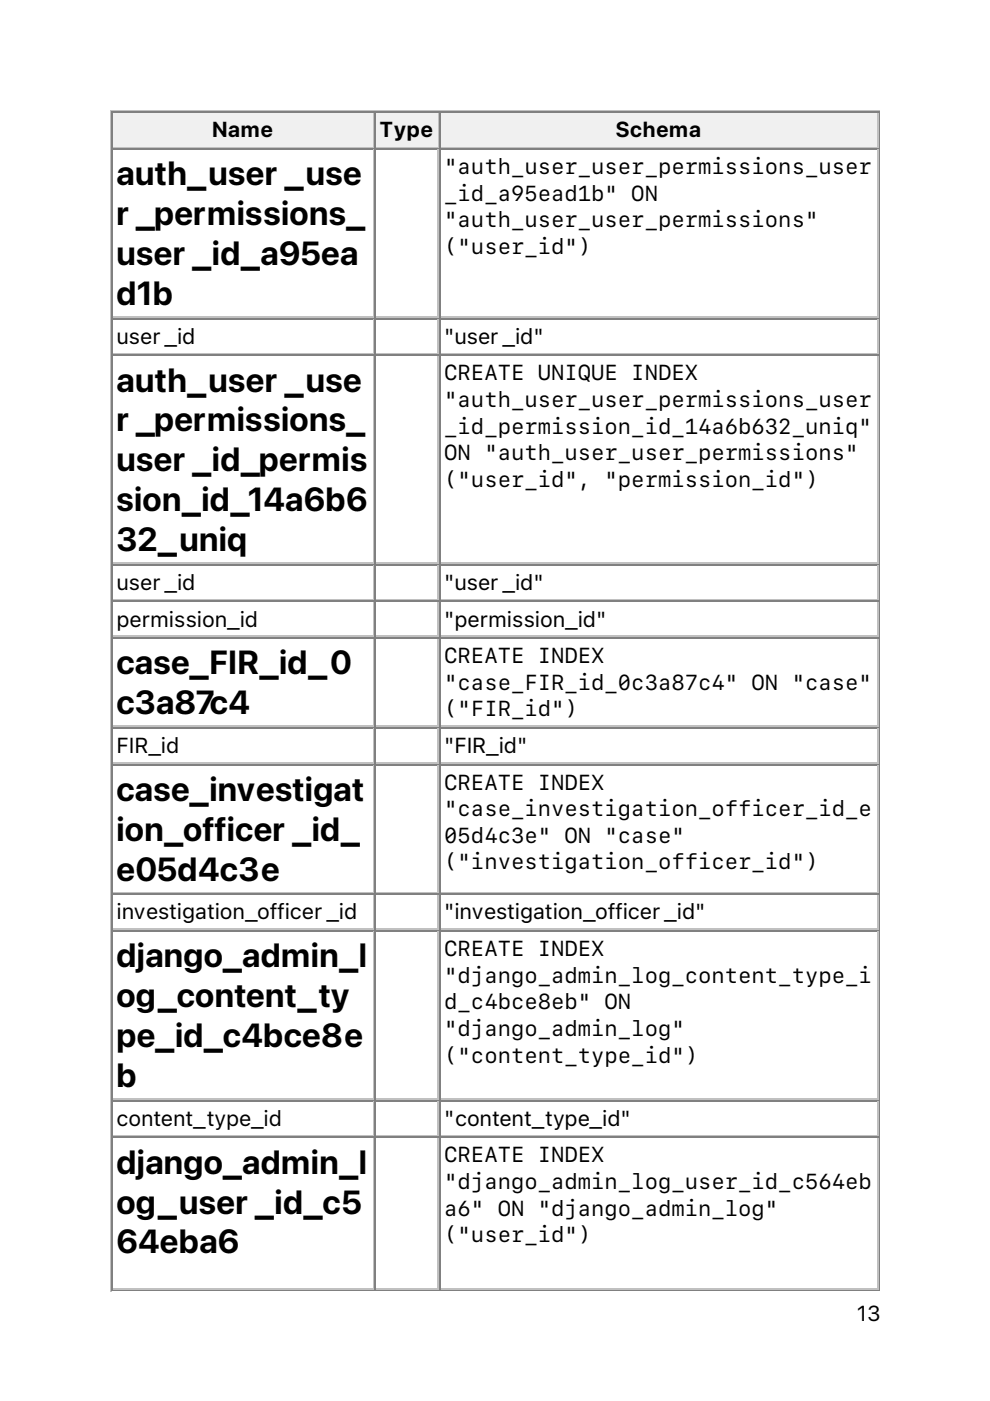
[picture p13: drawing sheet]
<svg xmlns="http://www.w3.org/2000/svg" width="210mm" height="297mm" viewBox="0 0 210 297" stroke-linecap="round" stroke-linejoin="round" font-family="sans-serif">
<defs><g id="words">
<g font-size="7.1">
<text x="24.7" y="39.3">auth_user _use</text>
<text x="24.7" y="47.7">r _permissions_</text>
<text x="24.7" y="56.2">user _id_a95ea</text>
<text x="24.7" y="64.7">d1b</text>
<text x="24.7" y="83">auth_user _use</text>
<text x="24.7" y="91.5">r _permissions_</text>
<text x="24.7" y="100">user _id_permis</text>
<text x="24.7" y="108.4">sion_id_14a6b6</text>
<text x="24.7" y="116.9">32_uniq</text>
<text x="24.7" y="143">case_FIR_id_0</text>
<text x="24.7" y="151.5">c3a87c4</text>
<text x="24.7" y="169.8">case_investigat</text>
<text x="24.7" y="178.3">ion_officer _id_</text>
<text x="24.7" y="186.7">e05d4c3e</text>
<text x="24.7" y="205.1">django_admin_l</text>
<text x="24.7" y="213.5">og_content_ty</text>
<text x="24.7" y="222">pe_id_c4bce8e</text>
<text x="24.7" y="230.5">b</text>
<text x="24.7" y="248.8">django_admin_l</text>
<text x="24.7" y="257.3">og_user _id_c5</text>
<text x="24.7" y="265.8">64eba6</text>
</g>
<g font-size="4.6">
<text x="45" y="29.1">Name</text>
<text x="80.6" y="29.1">Type</text>
<text x="130.6" y="29.1">Schema</text>
<text x="94.2" y="36.9">&quot;auth_user_user_permissions_user</text>
<text x="94.2" y="42.5">_id_a95ead1b&quot; ON</text>
<text x="94.2" y="48.2">&quot;auth_user_user_permissions&quot;</text>
<text x="94.2" y="53.8">(&quot;user_id&quot;)</text>
<text x="24.7" y="72.9">user _id</text>
<text x="94.2" y="72.9">&quot;user _id&quot;</text>
<text x="94.2" y="80.6">CREATE UNIQUE INDEX</text>
<text x="94.2" y="86.3">&quot;auth_user_user_permissions_user</text>
<text x="94.2" y="91.9">_id_permission_id_14a6b632_uniq&quot;</text>
<text x="94.2" y="97.6">ON &quot;auth_user_user_permissions&quot;</text>
<text x="94.2" y="103.2">(&quot;user_id&quot;, &quot;permission_id&quot;)</text>
<text x="24.7" y="125.1">user _id</text>
<text x="94.2" y="125.1">&quot;user _id&quot;</text>
<text x="24.7" y="132.8">permission_id</text>
<text x="94.2" y="132.8">&quot;permission_id&quot;</text>
<text x="94.2" y="140.6">CREATE INDEX</text>
<text x="94.2" y="146.2">&quot;case_FIR_id_0c3a87c4&quot; ON &quot;case&quot;</text>
<text x="94.2" y="151.9">(&quot;FIR_id&quot;)</text>
<text x="24.7" y="159.7">FIR_id</text>
<text x="94.2" y="159.7">&quot;FIR_id&quot;</text>
<text x="94.2" y="167.4">CREATE INDEX</text>
<text x="94.2" y="173.1">&quot;case_investigation_officer_id_e</text>
<text x="94.2" y="178.7">05d4c3e&quot; ON &quot;case&quot;</text>
<text x="94.2" y="184.3">(&quot;investigation_officer_id&quot;)</text>
<text x="24.7" y="194.9">investigation_officer _id</text>
<text x="94.2" y="194.9">&quot;investigation_officer _id&quot;</text>
<text x="94.2" y="202.7">CREATE INDEX</text>
<text x="94.2" y="208.3">&quot;django_admin_log_content_type_i</text>
<text x="94.2" y="214">d_c4bce8eb&quot; ON</text>
<text x="94.2" y="219.6">&quot;django_admin_log&quot;</text>
<text x="94.2" y="225.3">(&quot;content_type_id&quot;)</text>
<text x="24.7" y="238.7">content_type_id</text>
<text x="94.2" y="238.7">&quot;content_type_id&quot;</text>
<text x="94.2" y="246.4">CREATE INDEX</text>
<text x="94.2" y="252.1">&quot;django_admin_log_user_id_c564eb</text>
<text x="94.2" y="257.7">a6&quot; ON &quot;django_admin_log&quot;</text>
<text x="94.2" y="263.4">(&quot;user_id&quot;)</text>
<text x="181.7" y="280.1">13</text>
</g>
</g></defs>
<path d="M23.5 23.3v250.5M23.6 23.5h163M24 31.2h55.4M79.2 24v7" fill="none" stroke="#c0c0c0" stroke-width=".35"/>
<path d="M23.8 23.6v7.8M24 23.8h55.4M186.4 23.6v249.8M23.6 273.6h163" fill="none" stroke="#808080" stroke-width=".35"/>
<g fill="#f0f0f0">
<path d="M24 24h55v7h-55z"/>
<path d="M44.8 24.7h13.4v5.6h-13.4z"/>
</g>
<path d="M79.6 23.6v7.8M79.7 23.8h13.4" fill="none" stroke="#808080" stroke-width=".35"/>
<path d="M79.7 31.2h13.4M93 24v7" fill="none" stroke="#c0c0c0" stroke-width=".35"/>
<g fill="#f0f0f0">
<path d="M79.7 24h13.1v7h-13.1z"/>
<path d="M80.4 24.7h11.7v5.6h-11.7z"/>
</g>
<path d="M93.3 23.6v7.8M93.5 23.8h92.8" fill="none" stroke="#808080" stroke-width=".35"/>
<path d="M93.5 31.2h92.8M186.1 24v7" fill="none" stroke="#c0c0c0" stroke-width=".35"/>
<g fill="#f0f0f0">
<path d="M93.5 24h92.4v7h-92.4z"/>
<path d="M130.5 24.7h18.4v5.6h-18.4z"/>
</g>
<g fill="none" stroke="#808080" stroke-width=".35">
<path d="M23.8 31.4v242M24 31.6h55.4M79.6 31.4v242M79.7 31.6h13.4M93.3 31.4v242M93.5 31.6h92.8M24 67.6h55.4M24 75.3h55.4M79.7 67.6h13.4M79.7 75.3h13.4M93.5 67.6h92.8M93.5 75.3h92.8"/>
<path d="M24 119.8h55.4M79.7 119.8h13.4M93.5 119.8h92.8M24 127.5h55.4M24 135.3h55.4M79.7 127.5h13.4M79.7 135.3h13.4M93.5 127.5h92.8M93.5 135.3h92.8M24 154.3h55.4M79.7 154.3h13.4M93.5 154.3h92.8"/>
<path d="M24 162.1h55.4M79.7 162.1h13.4M93.5 162.1h92.8M24 189.6h55.4M24 197.4h55.4M79.7 189.6h13.4M79.7 197.4h13.4M93.5 189.6h92.8M93.5 197.4h92.8M24 233.4h55.4M79.7 233.4h13.4M93.5 233.4h92.8"/>
<path d="M24 241.1h55.4M79.7 241.1h13.4M93.5 241.1h92.8"/>
</g>
<g fill="none" stroke="#c0c0c0" stroke-width=".35">
<path d="M79.2 31.8v35.2M93 31.8v35.2M186.1 31.8v35.2M24 67.2h55.4M24 75h55.4M79.2 67.7v7.1M79.2 75.5v43.7M79.7 67.2h13.4M79.7 75h13.4M93 67.7v7.1M93 75.5v43.7M93.5 67.2h92.8"/>
<path d="M93.5 75h92.8M186.1 67.7v7.1M186.1 75.5v43.7M24 119.4h55.4M79.2 119.9v7.1M79.7 119.4h13.4M93 119.9v7.1M93.5 119.4h92.8M186.1 119.9v7.1M24 127.2h55.4M24 134.9h55.4M79.2 127.7v7.1"/>
<path d="M79.2 135.5v18.3M79.7 127.2h13.4M79.7 134.9h13.4M93 127.7v7.1M93 135.5v18.3M93.5 127.2h92.8M93.5 134.9h92.8M186.1 127.7v7.1M186.1 135.5v18.3M24 154h55.4M79.2 154.5v7.1M79.7 154h13.4"/>
<path d="M93 154.5v7.1M93.5 154h92.8M186.1 154.5v7.1M24 161.7h55.4M79.2 162.3v26.8M79.7 161.7h13.4M93 162.3v26.8M93.5 161.7h92.8M186.1 162.3v26.8M24 189.3h55.4M24 197h55.4M79.2 189.8v7"/>
<path d="M79.2 197.6v35.2M79.7 189.3h13.4M79.7 197h13.4M93 189.8v7M93 197.6v35.2M93.5 189.3h92.8M93.5 197h92.8M186.1 189.8v7M186.1 197.6v35.2M24 233h55.4M79.2 233.5v7.1M79.7 233h13.4"/>
<path d="M93 233.5v7.1M93.5 233h92.8M186.1 233.5v7.1M24 240.8h55.4M79.2 241.3v31.8M79.7 240.8h13.4M93 241.3v31.8M93.5 240.8h92.8M186.1 241.3v31.8M24 273.2h55.4M79.7 273.2h13.4M93.5 273.2h92.8"/>
</g>
<use href="#words"/>
</svg>
